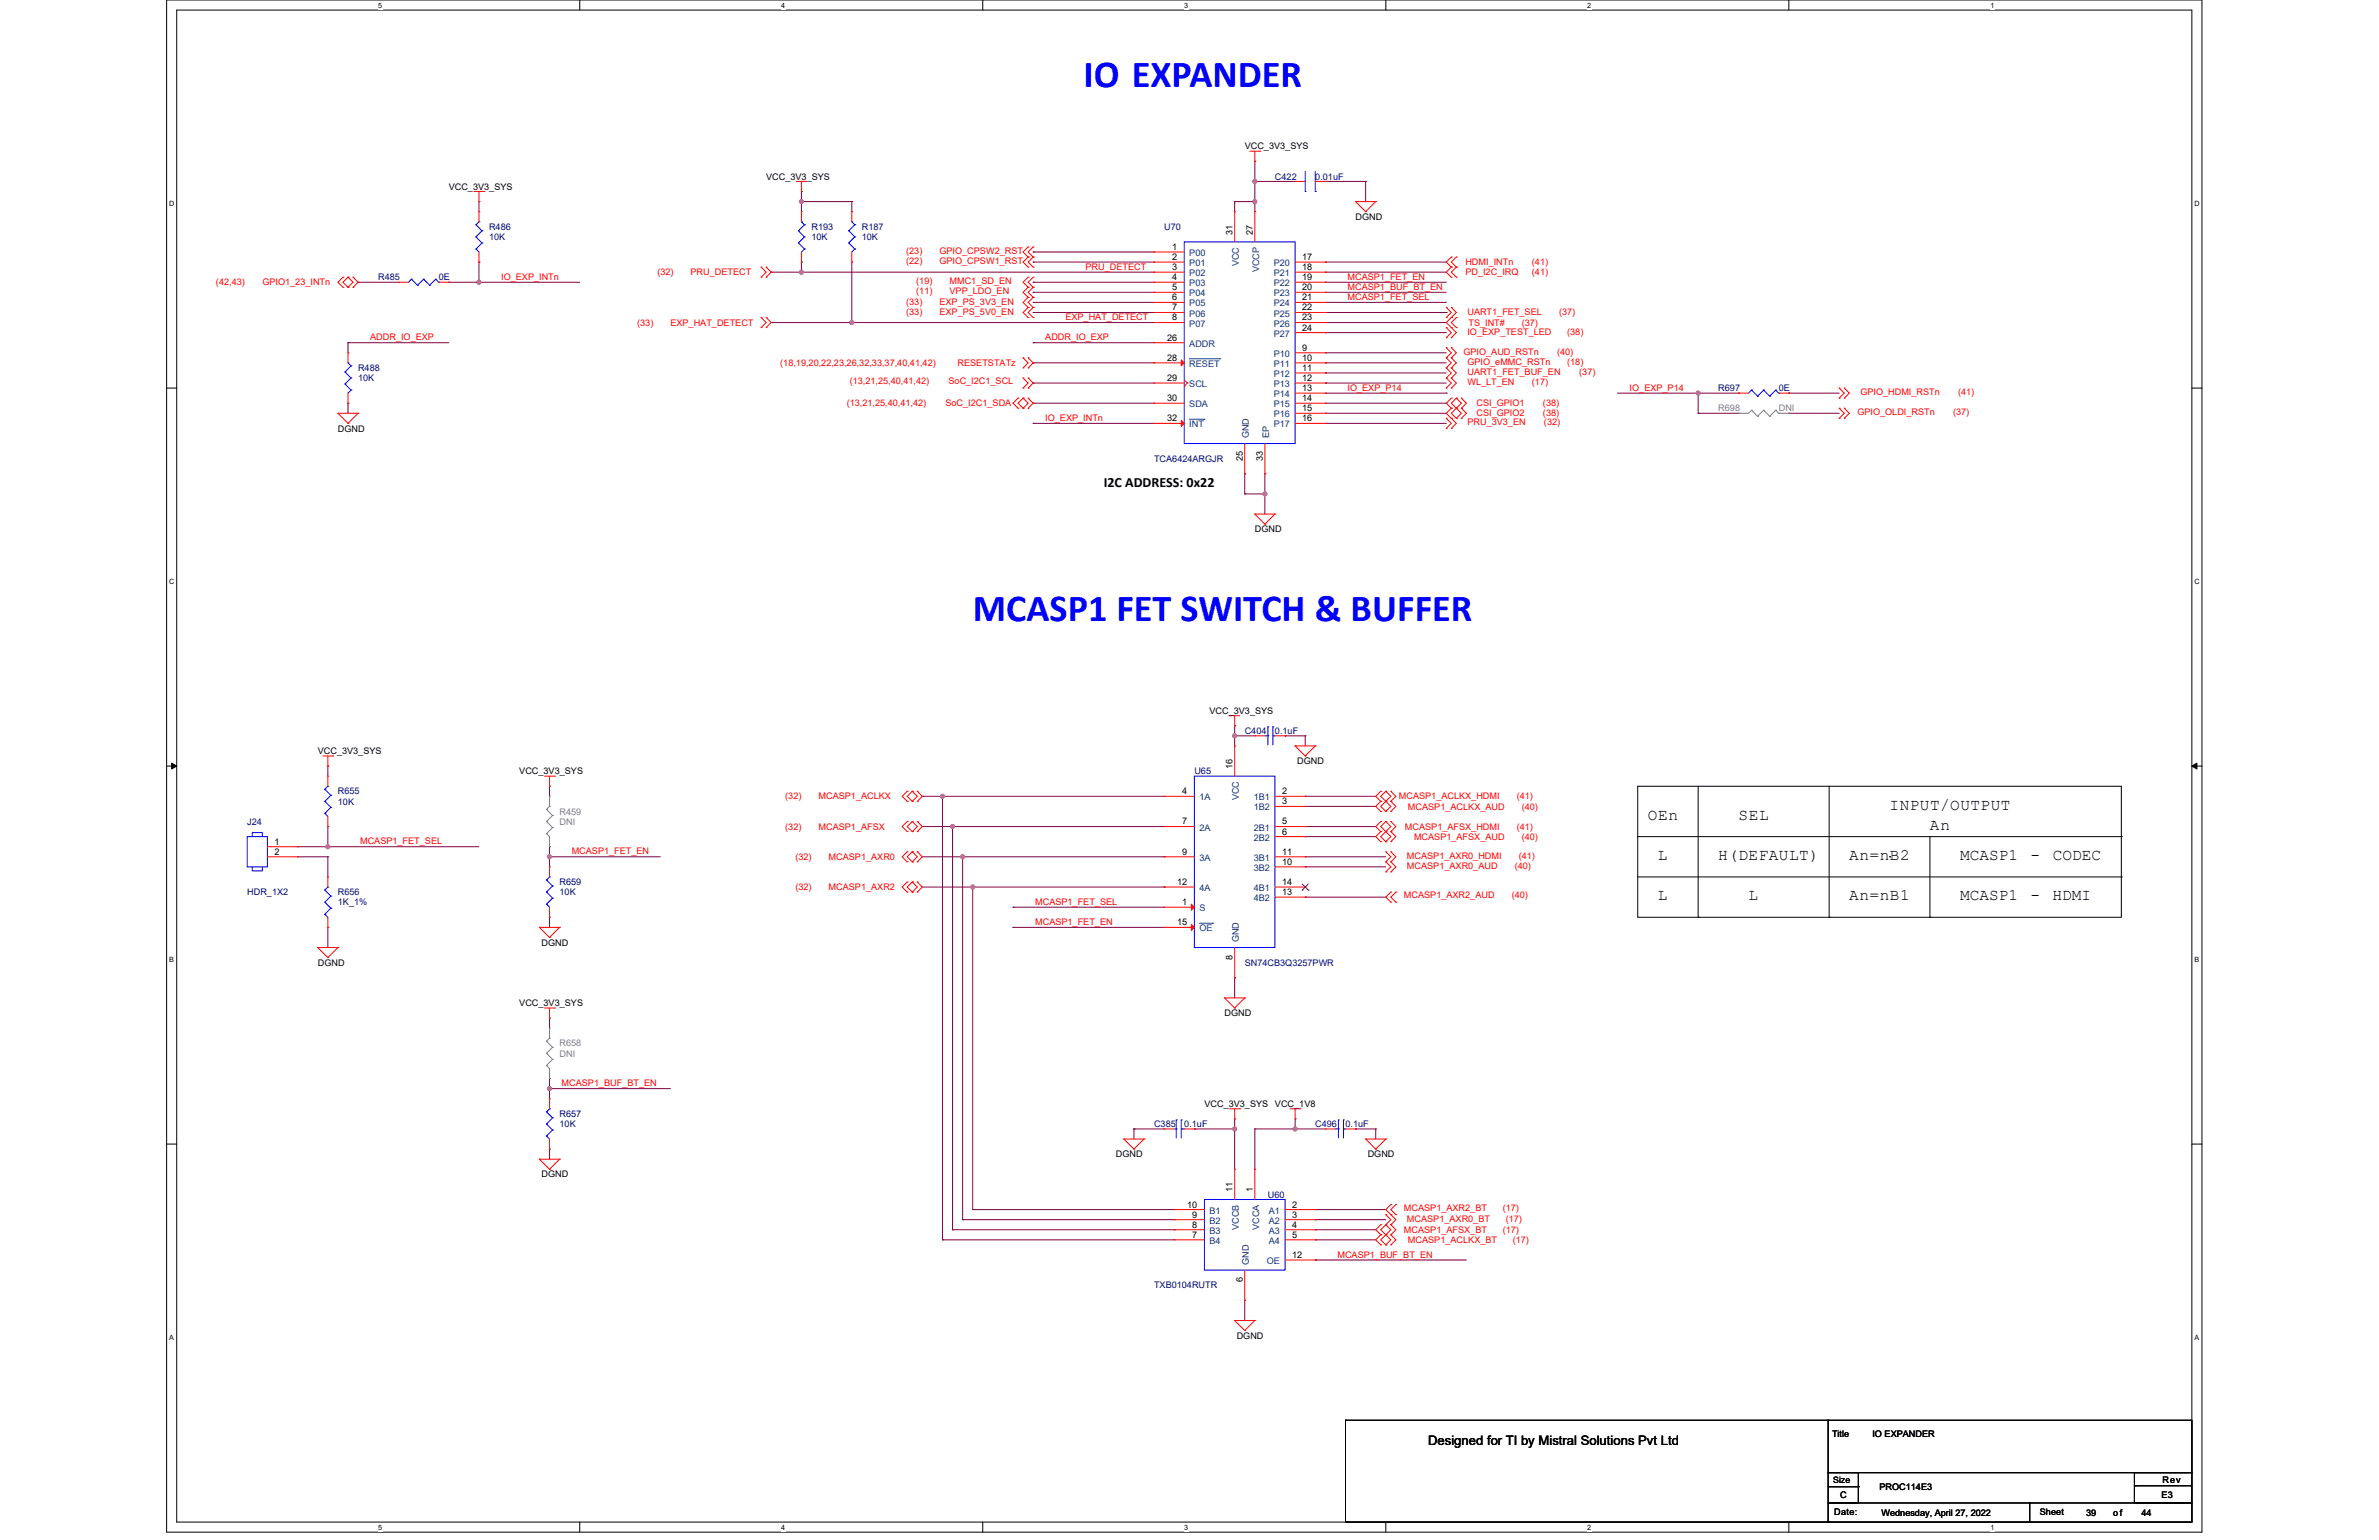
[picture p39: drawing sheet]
<svg xmlns="http://www.w3.org/2000/svg" width="432mm" height="279mm" viewBox="0 0 432 279" stroke-linecap="round" stroke-linejoin="round" font-family="sans-serif">
<defs><g id="words">
<g font-size="6.9" fill="#00f">
<text x="196.7" y="15.8">IO EXPANDER</text>
<text x="176.5" y="112.7">MCASP1 FET SWITCH &amp; BUFFER</text>
</g>
<g font-size="2.9">
<text x="299.1" y="148.7">OEn</text>
<text x="315.5" y="148.7">SEL</text>
<text x="343" y="146.9">INPUT/OUTPUT</text>
<text x="350.3" y="150.6">An</text>
<text x="300.9" y="156.1">L</text>
<text x="311.9" y="156.1">H(DEFAULT)</text>
<text x="335.7" y="156.1">An=nB2</text>
<text x="355.8" y="156.1">MCASP1</text>
<text x="368.6" y="156.1">-</text>
<text x="372.6" y="156.1">CODEC</text>
<text x="300.9" y="163.4">L</text>
<text x="317.4" y="163.4">L</text>
<text x="335.7" y="163.4">An=nB1</text>
<text x="355.8" y="163.4">MCASP1</text>
<text x="368.5" y="163.4">-</text>
<text x="372.5" y="163.4">HDMI</text>
</g>
<text font-size="2.6" x="200.3" y="88.4">I2C ADDRESS: 0x22</text>
<text font-size="2.4" x="259.2" y="262.2">Designed for TI by Mistral Solutions Pvt Ltd</text>
<g font-size="1.6">
<text x="225.9" y="27.1">VCC_3V3_SYS</text>
<text x="81.5" y="34.4">VCC_3V3_SYS</text>
<text x="139.1" y="32.6">VCC_3V3_SYS</text>
<text x="246" y="39.9">DGND</text>
<text x="212.8" y="45.3">1</text>
<text x="212.8" y="47.2">2</text>
<text x="223.7" y="42.6" transform="rotate(-90 223.7 42.6)">31</text>
<text x="227.4" y="42.6" transform="rotate(-90 227.4 42.6)">27</text>
<text x="236.4" y="47.2">17</text>
<text x="212.8" y="49">3</text>
<text x="212.8" y="50.8">4</text>
<text x="212.8" y="52.7">5</text>
<text x="236.4" y="49">18</text>
<text x="236.4" y="50.8">19</text>
<text x="236.4" y="52.7">20</text>
<text x="212.8" y="54.5">6</text>
<text x="212.8" y="56.3">7</text>
<text x="212.8" y="58.1">8</text>
<text x="236.4" y="54.5">21</text>
<text x="236.4" y="56.3">22</text>
<text x="236.4" y="58.1">23</text>
<text x="236.4" y="60">24</text>
<text x="211.8" y="61.8">26</text>
<text x="211.8" y="65.5">28</text>
<text x="236.4" y="63.6">9</text>
<text x="236.4" y="65.5">10</text>
<text x="211.8" y="69.1">29</text>
<text x="236.4" y="67.3">11</text>
<text x="236.4" y="69.1">12</text>
<text x="236.4" y="70.9">13</text>
<text x="211.8" y="72.8">30</text>
<text x="211.8" y="76.4">32</text>
<text x="236.4" y="72.8">14</text>
<text x="236.4" y="74.6">15</text>
<text x="236.4" y="76.4">16</text>
<text x="61.3" y="78.3">DGND</text>
<text x="225.6" y="83.6" transform="rotate(-90 225.6 83.6)">25</text>
<text x="229.2" y="83.6" transform="rotate(-90 229.2 83.6)">33</text>
<text x="227.8" y="96.6">DGND</text>
<text x="219.5" y="129.5">VCC_3V3_SYS</text>
<text x="57.7" y="136.8">VCC_3V3_SYS</text>
<text x="94.3" y="140.5">VCC_3V3_SYS</text>
<text x="223.7" y="139.5" transform="rotate(-90 223.7 139.5)">16</text>
<text x="235.4" y="138.6">DGND</text>
<text x="214.6" y="144.1">4</text>
<text x="214.6" y="149.6">7</text>
<text x="232.7" y="144.1">2</text>
<text x="232.7" y="145.9">3</text>
<text x="232.7" y="149.6">5</text>
<text x="49.8" y="153.2">1</text>
<text x="49.8" y="155.1">2</text>
<text x="214.6" y="155.1">9</text>
<text x="232.7" y="151.4">6</text>
<text x="232.7" y="155.1">11</text>
<text x="213.7" y="160.6">12</text>
<text x="232.7" y="156.9">10</text>
<text x="232.7" y="160.6">14</text>
<text x="213.7" y="167.9">15</text>
<text x="214.6" y="164.2">1</text>
<text x="232.7" y="162.4">13</text>
<text x="98.3" y="171.6">DGND</text>
<text x="57.7" y="175.2">DGND</text>
<text x="223.7" y="174.1" transform="rotate(-90 223.7 174.1)">8</text>
<text x="94.3" y="182.5">VCC_3V3_SYS</text>
<text x="222.3" y="184.4">DGND</text>
<text x="218.6" y="200.8">VCC_3V3_SYS</text>
<text x="231.4" y="200.8">VCC_1V8</text>
<text x="202.5" y="210">DGND</text>
<text x="248.2" y="210">DGND</text>
<text x="98.3" y="213.6">DGND</text>
<text x="215.5" y="219.1">10</text>
<text x="216.4" y="220.9">9</text>
<text x="223.7" y="216.3" transform="rotate(-90 223.7 216.3)">11</text>
<text x="227.4" y="216.3" transform="rotate(-90 227.4 216.3)">1</text>
<text x="234.5" y="219.1">2</text>
<text x="234.5" y="220.9">3</text>
<text x="216.4" y="222.7">8</text>
<text x="216.4" y="224.6">7</text>
<text x="234.5" y="222.7">4</text>
<text x="234.5" y="224.6">5</text>
<text x="225.6" y="232.6" transform="rotate(-90 225.6 232.6)">6</text>
<text x="234.5" y="228.2">12</text>
<text x="224.5" y="242.9">DGND</text>
<text x="332.5" y="260.6">Title</text>
<text x="339.9" y="260.6">IO EXPANDER</text>
<text x="332.7" y="269">Size</text>
<text x="392.5" y="269">Rev</text>
<text x="332.9" y="274.9">Date:</text>
<text x="334" y="271.8">C</text>
<text x="341.1" y="270.3">PROC114E3</text>
<text x="341.5" y="275.1">Wednesday, April 27, 2022</text>
<text x="370.2" y="274.9">Sheet</text>
<text x="378.6" y="275.1">39</text>
<text x="383.6" y="275.1">of</text>
<text x="388.7" y="275.1">44</text>
<text x="392.3" y="271.8">E3</text>
</g>
<g font-size="1.6" fill="#000080">
<text x="231.4" y="32.6">C422</text>
<text x="238.7" y="32.6">0.01uF</text>
<text x="88.8" y="41.7">R486</text>
<text x="147.3" y="41.7">R193</text>
<text x="156.4" y="41.7">R187</text>
<text x="211.3" y="41.7">U70</text>
<text x="88.8" y="43.5">10K</text>
<text x="147.3" y="43.5">10K</text>
<text x="156.4" y="43.5">10K</text>
<text x="68.6" y="50.9">R485</text>
<text x="79.6" y="50.9">0E</text>
<text x="65" y="67.3">R488</text>
<text x="65" y="69.2">10K</text>
<text x="311.9" y="71">R697</text>
<text x="322.9" y="71">0E</text>
<text x="209.5" y="83.8">TCA6424ARGJR</text>
<text x="225.9" y="133.2">C404</text>
<text x="231.4" y="133.2">0.1uF</text>
<text x="216.8" y="140.5">U65</text>
<text x="44.9" y="149.6">J24</text>
<text x="61.3" y="144.1">R655</text>
<text x="61.3" y="146">10K</text>
<text x="101.6" y="160.6">R659</text>
<text x="44.9" y="162.4">HDR_1X2</text>
<text x="61.3" y="162.4">R656</text>
<text x="61.3" y="164.2">1K_1%</text>
<text x="101.6" y="162.4">10K</text>
<text x="225.9" y="175.2">SN74CB3Q3257PWR</text>
<text x="101.6" y="202.7">R657</text>
<text x="101.6" y="204.5">10K</text>
<text x="209.5" y="204.5">C385</text>
<text x="215" y="204.5">0.1uF</text>
<text x="238.7" y="204.5">C496</text>
<text x="244.2" y="204.5">0.1uF</text>
<text x="230.1" y="217.3">U60</text>
<text x="209.5" y="233.7">TXB0104RUTR</text>
</g>
<g font-size="1.6" fill="#f00">
<text x="164.5" y="47.9">(22)</text>
<text x="164.5" y="46.1">(23)</text>
<text x="170.5" y="47.9">GPIO_CPSW1_RST</text>
<text x="170.5" y="46.1">GPIO_CPSW2_RST</text>
<text x="39.2" y="51.8">(42,43)</text>
<text x="47.6" y="51.8">GPIO1_23_INTn</text>
<text x="91" y="50.8">IO_EXP_INTn</text>
<text x="119.3" y="49.9">(32)</text>
<text x="125.3" y="49.9">PRU_DETECT</text>
<text x="166.3" y="51.6">(19)</text>
<text x="166.3" y="53.4">(11)</text>
<text x="172.3" y="51.6">MMC1_SD_EN</text>
<text x="172.3" y="53.4">VPP_LDO_EN</text>
<text x="197" y="48.9">PRU_DETECT</text>
<text x="244.6" y="50.8">MCASP1_FET_EN</text>
<text x="244.6" y="52.6">MCASP1_BUF_BT_EN</text>
<text x="266" y="48.1">HDMI_INTn</text>
<text x="266" y="49.9">PD_I2C_IRQ</text>
<text x="278" y="49.9">(41)</text>
<text x="278" y="48.1">(41)</text>
<text x="115.7" y="59.1">(33)</text>
<text x="121.7" y="59.1">EXP_HAT_DETECT</text>
<text x="164.5" y="55.3">(33)</text>
<text x="164.5" y="57.1">(33)</text>
<text x="170.5" y="55.3">EXP_PS_3V3_EN</text>
<text x="170.5" y="57.1">EXP_PS_5V0_EN</text>
<text x="193.4" y="58.1">EXP_HAT_DETECT</text>
<text x="244.6" y="54.4">MCASP1_FET_SEL</text>
<text x="266.3" y="57.1">UART1_FET_SEL</text>
<text x="266.5" y="59.1">TS_INT#</text>
<text x="276.2" y="59.1">(37)</text>
<text x="283" y="57.1">(37)</text>
<text x="67.2" y="61.7">ADDR_IO_EXP</text>
<text x="189.7" y="61.7">ADDR_IO_EXP</text>
<text x="265.6" y="64.4">GPIO_AUD_RSTn</text>
<text x="266.3" y="60.7">IO_EXP_TEST_LED</text>
<text x="282.6" y="64.4">(40)</text>
<text x="284.4" y="60.7">(38)</text>
<text x="141.6" y="66.4">(18,19,20,22,23,26,32,33,37,40,41,42)</text>
<text x="154.2" y="69.7">(13,21,25,40,41,42)</text>
<text x="172.2" y="69.7">SoC_I2C1_SCL</text>
<text x="173.8" y="66.4">RESETSTATz</text>
<text x="244.6" y="70.9">IO_EXP_P14</text>
<text x="266.3" y="68.1">UART1_FET_BUF_EN</text>
<text x="266.3" y="69.9">WL_LT_EN</text>
<text x="266.3" y="66.2">GPIO_eMMC_RSTn</text>
<text x="278" y="69.9">(17)</text>
<text x="284.4" y="66.2">(18)</text>
<text x="286.6" y="68.1">(37)</text>
<text x="295.8" y="70.9">IO_EXP_P14</text>
<text x="337.7" y="71.7">GPIO_HDMI_RSTn</text>
<text x="355.4" y="71.7">(41)</text>
<text x="153.7" y="73.7">(13,21,25,40,41,42)</text>
<text x="171.6" y="73.7">SoC_I2C1_SDA</text>
<text x="189.7" y="76.4">IO_EXP_INTn</text>
<text x="266.3" y="77.2">PRU_3V3_EN</text>
<text x="268" y="73.7">CSI_GPIO1</text>
<text x="268" y="75.6">CSI_GPIO2</text>
<text x="280.1" y="73.7">(38)</text>
<text x="280.1" y="75.6">(38)</text>
<text x="280.2" y="77.2">(32)</text>
<text x="337.1" y="75.4">GPIO_OLDI_RSTn</text>
<text x="354.5" y="75.4">(37)</text>
<text x="142.5" y="145">(32)</text>
<text x="148.6" y="145">MCASP1_ACLKX</text>
<text x="253.9" y="145">MCASP1_ACLKX_HDMI</text>
<text x="255.6" y="146.9">MCASP1_ACLKX_AUD</text>
<text x="275.3" y="145">(41)</text>
<text x="276.2" y="146.9">(40)</text>
<text x="65.4" y="153.2">MCASP1_FET_SEL</text>
<text x="103.8" y="155">MCASP1_FET_EN</text>
<text x="142.5" y="150.5">(32)</text>
<text x="148.6" y="150.5">MCASP1_AFSX</text>
<text x="255" y="150.5">MCASP1_AFSX_HDMI</text>
<text x="255.4" y="155.8">MCASP1_AXR0_HDMI</text>
<text x="256.6" y="152.4">MCASP1_AFSX_AUD</text>
<text x="275.3" y="150.5">(41)</text>
<text x="275.7" y="155.8">(41)</text>
<text x="276.2" y="152.4">(40)</text>
<text x="144.4" y="161.5">(32)</text>
<text x="144.4" y="156">(32)</text>
<text x="150.4" y="161.5">MCASP1_AXR2</text>
<text x="150.4" y="156">MCASP1_AXR0</text>
<text x="255.4" y="157.7">MCASP1_AXR0_AUD</text>
<text x="274.9" y="157.7">(40)</text>
<text x="187.9" y="167.8">MCASP1_FET_EN</text>
<text x="187.9" y="164.2">MCASP1_FET_SEL</text>
<text x="254.8" y="163">MCASP1_AXR2_AUD</text>
<text x="274.4" y="163">(40)</text>
<text x="101.9" y="197.1">MCASP1_BUF_BT_EN</text>
<text x="254.8" y="219.7">MCASP1_AXR2_BT</text>
<text x="255.4" y="221.7">MCASP1_AXR0_BT</text>
<text x="272.7" y="219.7">(17)</text>
<text x="273.3" y="221.7">(17)</text>
<text x="254.8" y="223.7">MCASP1_AFSX_BT</text>
<text x="255.6" y="225.5">MCASP1_ACLKX_BT</text>
<text x="272.7" y="223.7">(17)</text>
<text x="274.6" y="225.5">(17)</text>
<text x="242.8" y="228.2">MCASP1_BUF_BT_EN</text>
</g>
<g font-size="1.6" fill="#004080">
<text x="215.9" y="46.5">P00</text>
<text x="215.9" y="48.3">P01</text>
<text x="215.9" y="50.1">P02</text>
<text x="215.9" y="51.9">P03</text>
<text x="215.9" y="53.8">P04</text>
<text x="224.9" y="48.3" transform="rotate(-90 224.9 48.3)">VCC</text>
<text x="228.5" y="49.4" transform="rotate(-90 228.5 49.4)">VCCP</text>
<text x="231.2" y="48.3">P20</text>
<text x="231.2" y="50.1">P21</text>
<text x="231.2" y="51.9">P22</text>
<text x="231.2" y="53.8">P23</text>
<text x="215.9" y="55.6">P05</text>
<text x="215.9" y="57.4">P06</text>
<text x="215.9" y="59.3">P07</text>
<text x="231.2" y="55.6">P24</text>
<text x="231.2" y="57.4">P25</text>
<text x="231.2" y="59.3">P26</text>
<text x="215.9" y="62.9">ADDR</text>
<text x="231.2" y="61.1">P27</text>
<text x="231.2" y="64.8">P10</text>
<text x="215.9" y="66.6">RESET</text>
<text x="215.9" y="70.2">SCL</text>
<text x="231.2" y="66.6">P11</text>
<text x="231.2" y="68.4">P12</text>
<text x="231.2" y="70.2">P13</text>
<text x="215.9" y="73.9">SDA</text>
<text x="215.9" y="77.6">INT</text>
<text x="231.2" y="72.1">P14</text>
<text x="231.2" y="73.9">P15</text>
<text x="231.2" y="75.7">P16</text>
<text x="231.2" y="77.6">P17</text>
<text x="226.7" y="79.6" transform="rotate(-90 226.7 79.6)">GND</text>
<text x="230.3" y="79.6" transform="rotate(-90 230.3 79.6)">EP</text>
<text x="217.7" y="145.2">1A</text>
<text x="224.9" y="145.2" transform="rotate(-90 224.9 145.2)">VCC</text>
<text x="227.6" y="145.2">1B1</text>
<text x="227.6" y="147">1B2</text>
<text x="217.7" y="150.7">2A</text>
<text x="227.6" y="150.7">2B1</text>
<text x="227.6" y="152.5">2B2</text>
<text x="217.7" y="156.2">3A</text>
<text x="217.7" y="161.7">4A</text>
<text x="227.6" y="156.2">3B1</text>
<text x="227.6" y="158">3B2</text>
<text x="227.6" y="161.7">4B1</text>
<text x="217.7" y="165.3">S</text>
<text x="227.6" y="163.5">4B2</text>
<text x="217.7" y="169">OE</text>
<text x="224.9" y="171" transform="rotate(-90 224.9 171)">GND</text>
<text x="219.5" y="220.2">B1</text>
<text x="230.3" y="220.2">A1</text>
<text x="219.5" y="222">B2</text>
<text x="219.5" y="223.9">B3</text>
<text x="219.5" y="225.7">B4</text>
<text x="224.9" y="223.1" transform="rotate(-90 224.9 223.1)">VCCB</text>
<text x="228.5" y="223.1" transform="rotate(-90 228.5 223.1)">VCCA</text>
<text x="230.3" y="222">A2</text>
<text x="230.3" y="223.9">A3</text>
<text x="230.3" y="225.7">A4</text>
<text x="226.7" y="229.5" transform="rotate(-90 226.7 229.5)">GND</text>
<text x="229.9" y="229.3">OE</text>
</g>
<g font-size="1.6" fill="#808080">
<text x="311.9" y="74.6">R698</text>
<text x="322.9" y="74.6">DNI</text>
<text x="101.6" y="147.8">R459</text>
<text x="101.6" y="149.6">DNI</text>
<text x="101.6" y="189.9">R658</text>
<text x="101.6" y="191.7">DNI</text>
</g>
<g font-size="1.3">
<text x="68.6" y="1.4">5</text>
<text x="141.8" y="1.4">4</text>
<text x="215" y="1.4">3</text>
<text x="288.1" y="1.4">2</text>
<text x="361.3" y="1.4">1</text>
<text x="30.7" y="37.3">D</text>
<text x="398.3" y="37.3">D</text>
<text x="30.7" y="105.9">C</text>
<text x="398.3" y="105.9">C</text>
<text x="30.7" y="174.5">B</text>
<text x="398.3" y="174.5">B</text>
<text x="30.7" y="243">A</text>
<text x="398.3" y="243">A</text>
<text x="68.6" y="277.5">5</text>
<text x="141.8" y="277.5">4</text>
<text x="215" y="277.5">3</text>
<text x="288.1" y="277.5">2</text>
<text x="361.3" y="277.5">1</text>
</g>
</g></defs>
<path d="M30.2 0h369.5v278h-369.5zM32.1 1.8h365.7v274.3h-365.7z" fill="none" stroke="#000" stroke-width=".18"/>
<g fill="#fff">
<path d="M68.7 .2h.7v1.4h-.7z"/>
<path d="M68.7 276.3h.7v1.5h-.7z"/>
</g>
<path d="M105.2 0v1.8M105.2 276.1v1.9" fill="none" stroke="#000" stroke-width=".18"/>
<g fill="#fff">
<path d="M141.8 .2h.7v1.4h-.7z"/>
<path d="M141.8 276.3h.7v1.5h-.7z"/>
</g>
<path d="M178.4 0v1.8M178.4 276.1v1.9" fill="none" stroke="#000" stroke-width=".18"/>
<g fill="#fff">
<path d="M215 .2h.7v1.4h-.7z"/>
<path d="M215 276.3h.7v1.5h-.7z"/>
</g>
<path d="M251.5 0v1.8M251.5 276.1v1.9" fill="none" stroke="#000" stroke-width=".18"/>
<g fill="#fff">
<path d="M288.1 .2h.7v1.4h-.7z"/>
<path d="M288.1 276.3h.7v1.5h-.7z"/>
</g>
<path d="M324.7 0v1.8M324.7 276.1v1.9" fill="none" stroke="#000" stroke-width=".18"/>
<g fill="#fff">
<path d="M361.3 .2h.7v1.4h-.7z"/>
<path d="M361.3 276.3h.7v1.5h-.7z"/>
<path d="M30.7 36.1h1v1.5h-1z"/>
<path d="M398.3 36.1h.9v1.5h-.9z"/>
<path d="M30.7 104.7h1v1.5h-1z"/>
<path d="M398.3 104.7h.9v1.5h-.9z"/>
</g>
<path d="M30.2 70.4h1.9M397.8 70.4h1.9" fill="none" stroke="#000" stroke-width=".18"/>
<g fill="#fff">
<path d="M30.7 173.3h.9v1.4h-.9z"/>
<path d="M398.3 173.3h.9v1.4h-.9z"/>
</g>
<path d="M30.2 139h1.9M31.2 138.5l.9 .5-.9 .5zM397.8 139l.9-.5v1zM397.8 139h1.9" fill="none" stroke="#000" stroke-width=".18"/>
<path d="M31.2 138.5l.9 .5-.9 .5zM397.8 139l.9-.5v1z" fill="#000"/>
<g fill="#fff">
<path d="M30.7 241.9h.9v1.4h-.9z"/>
<path d="M398.3 241.9h.9v1.4h-.9z"/>
</g>
<g fill="none" stroke="#000" stroke-width=".18">
<path d="M297.2 142.6h87.8v23.8h-87.8zM297.2 159.1h87.8M297.2 151.8h87.8M308.2 142.6v23.8M332 142.6v23.8M343 155.4h.1M350.3 151.8v14.6M385 159.1h.1M385 151.8h.1M308.2 166.4h.1M332 166.4h.1M350.3 166.4h.1"/>
<path d="M30.2 207.6h1.9M397.8 207.6h1.9"/>
</g>
<path d="M227.8 32.9h.1M227.8 32.9v3.7" fill="none" stroke="#800040" stroke-width=".18"/>
<circle cx="227.8" cy="36.6" r=".37" fill="#f0f"/>
<circle cx="227.8" cy="36.6" r=".37" fill="none" stroke="#f0f" stroke-width=".18"/>
<circle cx="227.8" cy="32.9" r=".37" fill="#f0f"/>
<circle cx="227.8" cy="32.9" r=".37" fill="none" stroke="#f0f" stroke-width=".18"/>
<g fill="none" stroke="#800040" stroke-width=".18">
<path d="M86.9 36.6h.1M86.9 36.6v1.8M224.1 36.6h.1M224.1 36.6v1.8M224.1 36.6h3.7M227.8 29.3h.1M227.8 32.9h.1M227.8 36.6h.1M227.8 29.3v3.6M227.8 36.6v1.8M227.8 32.9h7.3M240.6 32.9h.1"/>
<path d="M240.6 32.9h7.3M247.9 32.9h.1M247.9 32.9v3.7M86.9 47.5h.1M86.9 47.5v3.7M187.5 56.7h.1M187.5 54.9h.1M187.5 56.7h22M187.5 54.9h22M63.2 62.2h.1M63.2 73.2h.1M63.2 62.2h18.3"/>
<path d="M63.2 73.2v1.8M187.5 69.5h.1M187.5 73.2h.1M187.5 69.5h22M187.5 73.2h22M225.9 86h.1M225.9 89.6h.1M225.9 86v3.6M225.9 89.6h3.7M229.6 89.6h.1M229.6 86h.1M229.6 86v7.3"/>
</g>
<circle cx="229.6" cy="89.6" r=".37" fill="#f0f"/>
<circle cx="229.6" cy="89.6" r=".37" fill="none" stroke="#f0f" stroke-width=".18"/>
<path d="M86.9 51.2h.1M86.9 51.2h18.3M63.2 62.2h.1M63.2 62.2v1.8M187.5 65.8h.1M187.5 62.2h.1M187.5 76.8h.1M187.5 65.8h22M187.5 62.2h22M187.5 76.8h22" fill="none" stroke="#800040" stroke-width=".18"/>
<circle cx="86.9" cy="51.2" r=".37" fill="#f0f"/>
<circle cx="86.9" cy="51.2" r=".37" fill="none" stroke="#f0f" stroke-width=".18"/>
<g fill="none" stroke="#800040" stroke-width=".18">
<path d="M187.5 51.2h.1M187.5 53h.1M187.5 51.2h22M187.5 53h22M240.6 47.5h.1M240.6 49.4h.1M240.6 47.5h21.9M240.6 49.4h21.9M240.6 75h.1M240.6 67.7h.1M240.6 69.5h.1M240.6 76.8h.1"/>
<path d="M240.6 75h21.9M240.6 67.7h21.9M240.6 69.5h21.9M240.6 76.8h21.9M224.1 131.7h.1M224.1 133.5h.1M224.1 131.7v3.6M224.1 133.5h3.7M233.2 133.5h.1M233.2 133.5h3.7M236.9 133.5h.1M236.9 133.5v1.8"/>
<path d="M167.4 144.5h.1M167.4 144.5h3.7M167.4 150h5.5M172.9 150h.1M224.1 177.4h.1M224.1 177.4v3.7M224.1 203h.1M224.1 203v1.8"/>
</g>
<circle cx="224.1" cy="133.5" r=".37" fill="#f0f"/>
<circle cx="224.1" cy="133.5" r=".37" fill="none" stroke="#f0f" stroke-width=".18"/>
<path d="M167.4 155.4h7.3M174.7 155.4h.1M167.4 160.9h9.1M176.5 160.9h.1M205.8 204.8h.1M205.8 204.8v1.9M224.1 204.8h.1M224.1 204.8v7.3" fill="none" stroke="#800040" stroke-width=".18"/>
<circle cx="224.1" cy="204.8" r=".37" fill="#f0f"/>
<circle cx="224.1" cy="204.8" r=".37" fill="none" stroke="#f0f" stroke-width=".18"/>
<g fill="none" stroke="#800040" stroke-width=".18">
<path d="M65 51.2h.1M65 51.2h7.3M81.5 51.2h.1M81.5 51.2h5.4M145.5 49.4h.1M145.5 49.4h64M187.5 47.5h.1M187.5 47.5h22M240.6 58.5h.1M240.6 58.5h21.9M216.8 204.8h.1M216.8 204.8h7.3"/>
<path d="M171.1 224.9h.1M171.1 224.9h42"/>
</g>
<circle cx="145.5" cy="49.4" r=".37" fill="#f0f"/>
<circle cx="145.5" cy="49.4" r=".37" fill="none" stroke="#f0f" stroke-width=".18"/>
<path d="M145.5 34.7h.1M145.5 34.7v1.9M140 49.4h.1M145.5 47.5h.1M145.5 47.5v1.9h-5.5" fill="none" stroke="#800040" stroke-width=".18"/>
<circle cx="145.5" cy="36.6" r=".37" fill="#f0f"/>
<circle cx="145.5" cy="36.6" r=".37" fill="none" stroke="#f0f" stroke-width=".18"/>
<path d="M154.6 58.5h.1M154.6 58.5h54.9M240.6 64h.1M240.6 64h21.9" fill="none" stroke="#800040" stroke-width=".18"/>
<circle cx="154.6" cy="58.5" r=".37" fill="#f0f"/>
<circle cx="154.6" cy="58.5" r=".37" fill="none" stroke="#f0f" stroke-width=".18"/>
<g fill="none" stroke="#800040" stroke-width=".18">
<path d="M145.5 36.6h.1M145.5 36.6h9.1M145.5 36.6v1.8M154.6 36.6h.1M154.6 36.6v1.8M140 58.5h.1M154.6 47.5h.1M154.6 47.5v11h-14.6M240.6 65.8h.1M240.6 60.4h.1M240.6 65.8h21.9M240.6 60.4h21.9"/>
<path d="M235.1 203h.1M235.1 204.8h.1M235.1 203v1.8M235.1 204.8h5.5"/>
</g>
<circle cx="235.1" cy="204.8" r=".37" fill="#f0f"/>
<circle cx="235.1" cy="204.8" r=".37" fill="none" stroke="#f0f" stroke-width=".18"/>
<g fill="none" stroke="#800040" stroke-width=".18">
<path d="M171.1 144.5h.1M171.1 144.5v80.4M205.8 204.8h.1M205.8 204.8h5.5M227.8 204.8h.1M227.8 204.8h7.3M227.8 204.8v7.3M235.1 204.8h.1M246 204.8h.1M246 204.8h3.7M249.7 204.8h.1M249.7 204.8v1.9"/>
<path d="M225.9 235.9h.1M225.9 235.9v3.7"/>
</g>
<circle cx="171.1" cy="144.5" r=".37" fill="#f0f"/>
<circle cx="171.1" cy="144.5" r=".37" fill="none" stroke="#f0f" stroke-width=".18"/>
<g fill="none" stroke="#800040" stroke-width=".18">
<path d="M240.6 51.2h.1M240.6 53h.1M240.6 51.2h21.9M240.6 53h21.9M59.5 139h.1M59.5 139v1.8M54 153.6h.1M54 155.4h.1M54 155.4h5.5M59.5 155.4h.1M59.5 150h.1M59.5 150v3.6h-5.5"/>
<path d="M59.5 155.4v3.7M171.1 144.5h.1M171.1 144.5h40.2M59.5 168.2h.1M59.5 168.2v3.7M183.9 168.2h.1M183.9 164.6h.1M183.9 168.2h27.4M183.9 164.6h27.4M99.7 197.5h.1M99.7 197.5v1.8M99.7 197.5h22"/>
<path d="M99.7 208.5h.1M99.7 208.5v1.8"/>
</g>
<circle cx="99.7" cy="197.5" r=".37" fill="#f0f"/>
<circle cx="99.7" cy="197.5" r=".37" fill="none" stroke="#f0f" stroke-width=".18"/>
<path d="M99.7 153.6h.1M99.7 142.6h.1M99.7 155.4h.1M99.7 142.6v1.9M99.7 153.6v1.8M99.7 155.4h20.2M99.7 166.4h.1M99.7 166.4v1.8M99.7 184.7h.1M99.7 195.7h.1M99.7 184.7v1.8M99.7 195.7v1.8" fill="none" stroke="#800040" stroke-width=".18"/>
<circle cx="99.7" cy="155.4" r=".37" fill="#f0f"/>
<circle cx="99.7" cy="155.4" r=".37" fill="none" stroke="#f0f" stroke-width=".18"/>
<g fill="none" stroke="#800040" stroke-width=".18">
<path d="M187.5 45.7h.1M187.5 45.7h22M240.6 54.9h.1M240.6 54.9h21.9M59.5 153.6h.1M59.5 153.6h27.4M99.7 155.4h.1M99.7 155.4v1.9M236.9 146.3h.1M236.9 151.8h.1M236.9 157.3h.1M236.9 144.5h.1"/>
<path d="M236.9 150h.1M236.9 155.4h.1M236.9 146.3h12.8M236.9 151.8h12.8M236.9 157.3h14.6M236.9 144.5h12.8M236.9 150h12.8M236.9 155.4h14.6M236.9 162.8h.1M236.9 162.8h14.6"/>
</g>
<circle cx="59.5" cy="153.6" r=".37" fill="#f0f"/>
<circle cx="59.5" cy="153.6" r=".37" fill="none" stroke="#f0f" stroke-width=".18"/>
<g fill="none" stroke="#800040" stroke-width=".18">
<path d="M240.6 56.7h21.9M262.5 56.7h.1M240.6 71.3h21.9M240.6 73.2h21.9M262.5 71.3h.1M262.5 73.2h.1M293.6 71.3h21.9M308.2 71.3h.1M308.2 75h.1M308.2 75h7.3M308.2 71.3v3.7M315.5 75h.1"/>
<path d="M315.5 71.3h.1M324.7 75h.1M324.7 71.3h.1M324.7 75h9.1M324.7 71.3h9.1M238.7 228.6h.1M238.7 228.6h27.5"/>
</g>
<circle cx="308.2" cy="71.3" r=".37" fill="#f0f"/>
<circle cx="308.2" cy="71.3" r=".37" fill="none" stroke="#f0f" stroke-width=".18"/>
<path d="M172.9 150v73.1M238.7 219.5h.1M238.7 219.5h12.8M172.9 223.1h.1M238.7 224.9h.1M238.7 223.1h.1M238.7 221.3h.1M238.7 224.9h11M238.7 223.1h11M238.7 221.3h12.8" fill="none" stroke="#800040" stroke-width=".18"/>
<circle cx="172.9" cy="150" r=".37" fill="#f0f"/>
<circle cx="172.9" cy="150" r=".37" fill="none" stroke="#f0f" stroke-width=".18"/>
<path d="M172.9 150h38.4M174.7 155.4v65.9M211.3 150h.1M172.9 223.1h40.2M174.7 221.3h.1M213.1 223.1h.1" fill="none" stroke="#800040" stroke-width=".18"/>
<circle cx="174.7" cy="155.4" r=".37" fill="#f0f"/>
<circle cx="174.7" cy="155.4" r=".37" fill="none" stroke="#f0f" stroke-width=".18"/>
<path d="M174.7 155.4h36.6M211.3 155.4h.1M176.5 160.9v58.6M176.5 219.5h.1M174.7 221.3h38.4M213.1 221.3h.1" fill="none" stroke="#800040" stroke-width=".18"/>
<circle cx="176.5" cy="160.9" r=".37" fill="#f0f"/>
<circle cx="176.5" cy="160.9" r=".37" fill="none" stroke="#f0f" stroke-width=".18"/>
<path d="M176.5 160.9h34.8M211.3 160.9h.1M176.5 219.5h36.6M213.1 219.5h.1" fill="none" stroke="#800040" stroke-width=".18"/>
<g fill="none" stroke="#f00" stroke-width=".18">
<path d="M86 34.7h1.9M86.9 36.6h.1M86.9 34.7v1.9M87.9 34.7h.1M144.5 32.9h.1M144.5 32.9h1.9M145.5 34.7h.1M145.5 32.9v1.8M154.6 38.4h.1M154.6 38.4v1.8M226.8 27.4h1.9M227.8 29.3h.1"/>
<path d="M227.8 27.4v1.9M228.7 27.4h.1M246 36.6h.1M246 36.6h3.7M246 36.6l1.9 1.8M247.9 38.4h.1M249.7 36.6h.1M249.7 36.6l-1.8 1.8M62.2 50.3h.1M62.2 52.1h.1M62.2 50.3l-.9 .9 .9 .9M63.2 52.1h.1"/>
<path d="M63.2 50.3h.1M63.2 50.3l.9 .9-.9 .9M63.2 50.3l-1 .9 1 .9M64.1 50.3h.1M64.1 52.1h.1M64.1 50.3l.9 .9-.9 .9M138.1 48.5h.1M138.1 50.3h.1M138.1 57.6h.1M138.1 59.4h.1M138.1 48.5l1 .9-1 .9M138.1 57.6l1 .9-1 .9"/>
<path d="M139.1 50.3h.1M139.1 48.5h.1M139.1 59.4h.1M139.1 57.6h.1M139.1 48.5l.9 .9-.9 .9M139.1 57.6l.9 .9-.9 .9M154.6 47.5h.1M154.6 45.7v1.8M186.6 50.3h.1M186.6 52.1h.1M186.6 53.9h.1M186.6 55.8h.1"/>
<path d="M186.6 57.6h.1M186.6 46.6h.1M186.6 48.5h.1M186.6 44.8h.1M186.6 50.3l-.9 .9 .9 .9M186.6 52.1l-.9 .9 .9 .9M186.6 53.9l-.9 1 .9 .9M186.6 55.8l-.9 .9 .9 .9M186.6 46.6l-.9 .9 .9 1M186.6 44.8l-.9 .9 .9 .9M187.5 50.3h.1M187.5 52.1h.1"/>
<path d="M187.5 53.9h.1M187.5 55.8h.1M187.5 57.6h.1M187.5 46.6h.1M187.5 48.5h.1M187.5 44.8h.1M187.5 50.3l-.9 .9 .9 .9M187.5 52.1l-.9 .9 .9 .9M187.5 53.9l-.9 1 .9 .9M187.5 55.8l-.9 .9 .9 .9M187.5 46.6l-.9 .9 .9 1M187.5 44.8l-.9 .9 .9 .9"/>
<path d="M262.5 59.4h.1M262.5 55.8h.1M262.5 57.6h.1M262.5 59.4l.9 1-.9 .9M262.5 55.8l.9 .9-.9 .9M263.4 48.5h.1M263.4 46.6h.1M263.4 59.4h.1M263.4 57.6h.1M263.4 55.8h.1M263.4 50.3h.1M263.4 55.8l.9 .9-1.8 1.8 1.8 1.9-.9 .9"/>
<path d="M263.4 46.6l-.9 .9 .9 1M263.4 48.5l-.9 .9 .9 .9M264.3 46.6h.1M264.3 48.5h.1M264.3 57.6h.1M264.3 59.4h.1M264.3 50.3h.1M264.3 46.6l-.9 .9 .9 1M264.3 57.6l-.9 .9 .9 .9M264.3 48.5l-.9 .9 .9 .9M61.3 75h.1M61.3 75h3.7"/>
<path d="M61.3 75l1.9 1.8M63.2 76.8h.1M65 75h.1M65 75l-1.8 1.8M184.8 72.2h.1M184.8 74.1h.1M184.8 72.2l-.9 1 .9 .9M185.7 64.9h.1M185.7 66.8h.1M185.7 74.1h.1M185.7 72.2h.1M185.7 68.6h.1"/>
<path d="M185.7 70.4h.1M185.7 64.9l.9 .9-.9 1M185.7 72.2l.9 1-.9 .9M185.7 72.2l-.9 1 .9 .9M185.7 68.6l.9 .9-.9 .9M186.6 66.8h.1M186.6 64.9h.1M186.6 72.2h.1M186.6 74.1h.1M186.6 70.4h.1M186.6 68.6h.1M186.6 64.9l.9 .9-.9 1"/>
<path d="M186.6 72.2l.9 1-.9 .9M186.6 68.6l.9 .9-.9 .9M262.5 66.8h.1M262.5 68.6h.1M262.5 70.4h.1M262.5 75.9h.1M262.5 77.7h.1M262.5 63.1h.1M262.5 64.9h.1M262.5 61.3h.1M262.5 75.9l.9 .9-.9 .9M262.5 66.8l.9 .9-.9 .9"/>
<path d="M262.5 68.6l.9 .9-.9 .9M262.5 63.1l.9 .9-.9 .9M262.5 64.9l.9 .9-.9 1M263.4 72.2h.1M263.4 74.1h.1M263.4 75.9h.1M263.4 66.8h.1M263.4 68.6h.1M263.4 70.4h.1M263.4 77.7h.1M263.4 63.1h.1M263.4 64.9h.1"/>
<path d="M263.4 61.3h.1M263.4 72.2l-.9 1 .9 .9M263.4 74.1l-.9 .9 1.8 1.8-.9 .9M263.4 66.8l.9 .9-.9 .9M263.4 68.6l.9 .9-.9 .9M263.4 63.1l.9 .9-.9 .9M263.4 64.9l.9 .9-.9 1M264.3 74.1h.1M264.3 72.2h.1M264.3 75.9h.1M264.3 72.2l-.9 1 1.8 1.8-.9 .9M264.3 72.2l.9 1-1.8 1.8 .9 .9"/>
<path d="M265.2 72.2h.1M265.2 74.1h.1M265.2 75.9h.1M265.2 72.2l1 1-1 .9M265.2 74.1l1 .9-1 .9M333.8 74.1h.1M333.8 75.9h.1M333.8 70.4h.1M333.8 72.2h.1M333.8 74.1l.9 .9-.9 .9M333.8 70.4l.9 .9-.9 .9M334.7 74.1h.1"/>
<path d="M334.7 75.9h.1M334.7 70.4h.1M334.7 72.2h.1M334.7 74.1l1 .9-1 .9M334.7 70.4l1 .9-1 .9M227.8 93.3h.1M227.8 93.3h3.6M227.8 93.3l1.8 1.8M229.6 95.1h.1M231.4 93.3h.1M231.4 93.3l-1.8 1.8M58.6 137.2h1.8"/>
<path d="M59.5 139h.1M59.5 137.2v1.8M60.4 137.2h.1M223.2 129.8h.1M223.2 129.8h1.8M224.1 131.7h.1M224.1 129.8v1.9M235.1 135.3h.1M235.1 135.3h3.6M235.1 135.3l1.8 1.9M236.9 137.2h.1M238.7 135.3h.1"/>
<path d="M238.7 135.3l-1.8 1.9M59.5 159.1h.1M59.5 159.1v1.8M98.8 140.8h1.9M99.7 142.6h.1M99.7 140.8v1.8M100.7 140.8h.1M164.7 149h.1M164.7 150.9h.1M164.7 143.6h.1M164.7 145.4h.1M164.7 154.5h.1"/>
<path d="M164.7 156.4h.1M164.7 149l-1 1 1 .9M164.7 143.6l-1 .9 1 .9M164.7 154.5l-1 .9 1 1M165.6 150.9h.1M165.6 149h.1M165.6 145.4h.1M165.6 143.6h.1M165.6 156.4h.1M165.6 154.5h.1M165.6 149l.9 1-.9 .9M165.6 149l-.9 1 .9 .9"/>
<path d="M165.6 143.6l.9 .9-.9 .9M165.6 143.6l-.9 .9 .9 .9M165.6 154.5l.9 .9-.9 1M165.6 154.5l-.9 .9 .9 1M166.5 149h.1M166.5 150.9h.1M166.5 143.6h.1M166.5 145.4h.1M166.5 154.5h.1M166.5 156.4h.1M166.5 143.6l.9 .9-.9 .9M166.5 149l.9 1-.9 .9"/>
<path d="M166.5 154.5l.9 .9-.9 1M250.6 150.9h.1M250.6 152.7h.1M250.6 145.4h.1M250.6 147.2h.1M250.6 143.6h.1M250.6 149h.1M250.6 149l-.9 1 .9 .9M250.6 150.9l-.9 .9 .9 .9M250.6 145.4l-.9 .9 .9 .9M250.6 143.6l-.9 .9 .9 .9M251.5 152.7h.1"/>
<path d="M251.5 150.9h.1M251.5 147.2h.1M251.5 145.4h.1M251.5 156.4h.1M251.5 158.2h.1M251.5 143.6h.1M251.5 149h.1M251.5 154.5h.1M251.5 149l.9 1-1.8 1.8 .9 .9M251.5 149l-.9 1 1.8 1.8-.9 .9M251.5 143.6l.9 .9-1.8 1.8 .9 .9M251.5 143.6l-.9 .9 1.8 1.8-.9 .9"/>
<path d="M251.5 156.4l.9 .9-.9 .9M251.5 154.5l.9 .9-.9 1M252.4 150.9h.1M252.4 152.7h.1M252.4 145.4h.1M252.4 147.2h.1M252.4 156.4h.1M252.4 158.2h.1M252.4 143.6h.1M252.4 149h.1M252.4 154.5h.1M252.4 154.5l1 .9-1 1"/>
<path d="M252.4 150.9l1 .9-1 .9M252.4 145.4l1 .9-1 .9M252.4 156.4l1 .9-1 .9M252.4 143.6l1 .9-1 .9M252.4 149l1 1-1 .9M57.7 171.9h.1M57.7 171.9h3.6M57.7 171.9l1.8 1.8M59.5 173.7h.1M59.5 168.2h.1M59.5 166.4v1.8M61.3 171.9h.1"/>
<path d="M61.3 171.9l-1.8 1.8M97.9 168.2h.1M97.9 168.2h3.7M97.9 168.2l1.8 1.9M99.7 170.1h.1M101.6 168.2h.1M101.6 168.2l-1.9 1.9M164.7 160h.1M164.7 161.8h.1M164.7 160l-1 .9 1 .9M165.6 161.8h.1M165.6 160h.1"/>
<path d="M165.6 160l.9 .9-.9 .9M165.6 160l-.9 .9 .9 .9M166.5 160h.1M166.5 161.8h.1M166.5 160l.9 .9-.9 .9M252.4 163.7h.1M252.4 161.8h.1M252.4 161.8l-.9 1 .9 .9M253.4 161.8h.1M253.4 163.7h.1M253.4 161.8l-1 1 1 .9M98.8 182.9h1.9"/>
<path d="M99.7 184.7h.1M99.7 182.9v1.8M100.7 182.9h.1M222.3 181.1h.1M222.3 181.1h3.6M222.3 181.1l1.8 1.8M224.1 182.9h.1M225.9 181.1h.1M225.9 181.1l-1.8 1.8M97.9 210.3h.1M97.9 210.3h3.7M97.9 210.3l1.8 1.8"/>
<path d="M99.7 212.1h.1M101.6 210.3h.1M101.6 210.3l-1.9 1.8M204 206.7h.1M204 206.7h3.6M204 206.7l1.8 1.8M205.8 208.5h.1M207.6 206.7h.1M207.6 206.7l-1.8 1.8M223.2 201.2h1.8M224.1 203h.1M224.1 201.2v1.8"/>
<path d="M225 201.2h.1M234.2 201.2h1.8M235.1 203h.1M235.1 201.2v1.8M236 201.2h.1M240.6 204.8h.1M240.6 204.8h1.8M244.2 204.8h1.8M246 204.8h.1M247.9 206.7h.1M247.9 206.7h3.6M247.9 206.7l1.8 1.8"/>
<path d="M249.7 208.5h.1M251.5 206.7h.1M251.5 206.7l-1.8 1.8M252.4 218.5h.1M252.4 218.5l-.9 1 .9 .9M253.4 218.5h.1M253.4 218.5l-1 1 1 .9M224.1 239.6h.1M224.1 239.6h3.7M224.1 239.6l1.8 1.8M227.8 239.6h.1M227.8 239.6l-1.9 1.8"/>
<path d="M250.6 222.2h.1M250.6 224h.1M250.6 225.9h.1M250.6 222.2l-.9 .9 .9 .9M250.6 224l-.9 .9 .9 1M251.5 224h.1M251.5 222.2h.1M251.5 225.9h.1M251.5 220.4h.1M251.5 220.4l.9 .9-1.8 1.8 1.8 1.8-.9 1M251.5 222.2l.9 .9-1.8 1.8 .9 1M252.4 220.4h.1"/>
<path d="M252.4 222.2h.1M252.4 224h.1M252.4 225.9h.1M252.4 222.2l1 .9-1 .9M252.4 220.4l1 .9-1 .9M252.4 224l1 .9-1 1M253.4 220.4h.1M225.9 241.4h.1"/>
</g>
<g fill="none" stroke="#000" stroke-width=".18">
<path d="M244.2 257.7h.1M244.2 257.7h87.8M244.2 257.7v18.4M331.8 257.7h66v9.5h-66zM244.2 276.1h.1M244.4 276.1h.1M244.4 276.1h87.8M331.8 267.2h5.5v5.5h-5.5zM331.8 272.7h36.6v3.4h-36.6zM331.8 269.7h5.5M337.3 269.7h.1M368.4 272.7h29.4v3.4h-29.4z"/>
<path d="M387.4 267.2h10.4v5.5h-10.4zM387.6 269.6h.1M387.6 269.6h10.2"/>
</g>
<g fill="none" stroke="#00f" stroke-width=".18">
<path d="M154.1 44.1h.1M154.1 41.9h.1M154.1 44.1l1 1.1M154.1 41.9l1 1.1M154.6 40.2h.1M154.6 40.2l.5 .6M155.1 45.2h.1M155.1 43h.1M155.1 40.8h.1M155.1 45.2l-.5 .5M155.1 43l-1 1.1M155.1 40.8l-1 1.1"/>
<path d="M216.8 140.8h14.6v31.1h-14.6zM59 165.9h.1M59 163.7h.1M59 161.5h.1M59 165.9l.5 .5M59 163.7l1.1 1.1M59 161.5l1.1 1.1M59.5 160.9h.1M59.5 160.9l-.5 .6M60.1 164.8h.1M60.1 162.6h.1M60.1 164.8l-1.1 1.1"/>
<path d="M60.1 162.6l-1.1 1.1M242.4 204.8h.5M242.9 203.2h.1M242.9 204.8h.1M242.9 203.2v3.3M243.8 204.8h.1M243.8 203.2h.1M243.8 204.8h.4M243.8 203.2v3.3"/>
</g>
<path d="M216.2 164l.6 .6-.6 .5z" fill="#f00"/>
<g fill="none" stroke="#f00" stroke-width=".18">
<path d="M211.3 144.5h.1M211.3 150h.1M211.3 155.4h.1M211.3 144.5h5.5M211.3 150h5.5M211.3 155.4h5.5M211.3 164.6h.1M211.3 160.9h.1M211.3 164.6h5.5M211.3 160.9h5.5M216.2 164l.6 .6-.6 .5zM224.1 177.4h.1"/>
<path d="M224.1 171.9v5.5"/>
</g>
<path d="M216.2 167.7l.6 .5-.6 .6z" fill="#f00"/>
<g fill="none" stroke="#f00" stroke-width=".18">
<path d="M86.9 38.4h.1M86.9 38.4v1.8M145.5 38.4h.1M145.5 38.4v1.8M227.8 38.4h.1M227.8 38.4v5.5M86.9 47.5h.1M86.9 45.7v1.8M145.5 47.5h.1M145.5 45.7v1.8M209.5 45.7h.1M209.5 47.5h.1"/>
<path d="M209.5 49.4h.1M209.5 51.2h.1M209.5 53h.1M209.5 54.9h.1M209.5 56.7h.1M209.5 58.5h.1M209.5 45.7h5.5M209.5 47.5h5.5M209.5 49.4h5.5M209.5 51.2h5.5M209.5 53h5.5M209.5 54.9h5.5"/>
<path d="M209.5 56.7h5.5M209.5 58.5h5.5M235.1 47.5h5.5M235.1 49.4h5.5M235.1 51.2h5.5M235.1 53h5.5M235.1 54.9h5.5M235.1 56.7h5.5M235.1 58.5h5.5M240.6 47.5h.1M240.6 49.4h.1M240.6 51.2h.1"/>
<path d="M240.6 53h.1M240.6 54.9h.1M240.6 56.7h.1M240.6 58.5h.1M63.2 73.2h.1M63.2 64h.1M63.2 64v1.8M63.2 71.3v1.9M209.5 62.2h.1M209.5 62.2h5.5M235.1 60.4h5.5M240.6 60.4h.1"/>
<path d="M225.9 86h.1M225.9 80.5v5.5M224.1 135.3h.1M224.1 135.3v5.5M227.8 133.5h.1M227.8 133.5h1.8M231.4 133.5h1.8M233.2 133.5h.1M48.5 155.4h5.5M48.5 153.6h5.5M54 153.6h.1M54 155.4h.1"/>
<path d="M231.4 144.5h5.5M231.4 146.3h5.5M231.4 150h5.5M231.4 151.8h5.5M231.4 155.4h5.5M231.4 157.3h5.5M236.9 144.5h.1M236.9 146.3h.1M236.9 150h.1M236.9 151.8h.1M236.9 155.4h.1M236.9 157.3h.1"/>
<path d="M211.3 168.2h.1M211.3 168.2h5.5M216.2 167.7l.6 .5-.6 .6zM231.4 160.9h5.5M231.4 162.8h5.5M236.9 160.9h.1M236.9 162.8h.1M99.7 199.3h.1M99.7 199.3v1.9M99.7 208.5h.1M99.7 206.7v1.8"/>
</g>
<path d="M217.7 167.5h2.4M220.1 167.5h.1" fill="none" stroke="#004080" stroke-width=".18"/>
<path d="M236.3 161.5h.1M236.4 160.4l1.1 1.1M237.4 160.4l-1.1 1.1M237.5 161.5h.1" fill="none" stroke="#804000" stroke-width=".18"/>
<g fill="none" stroke="#00f" stroke-width=".18">
<path d="M86.4 45.2h.1M86.4 43h.1M86.4 40.8h.1M86.4 45.2l.5 .5M86.4 43l1.1 1.1M86.4 40.8l1.1 1.1M86.9 40.2h.1M86.9 40.2l-.5 .6M87.5 44.1h.1M87.5 41.9h.1M87.5 44.1l-1.1 1.1M87.5 41.9l-1.1 1.1"/>
<path d="M144.9 44.1h.1M144.9 41.9h.1M144.9 44.1l1.1 1.1M144.9 41.9l1.1 1.1M145.5 40.2h.1M145.5 40.2l.5 .6M146 45.2h.1M146 43h.1M146 40.8h.1M146 45.2l-.5 .5M146 43l-1.1 1.1M146 40.8l-1.1 1.1"/>
<path d="M215 43.9h20.1v36.6h-20.1zM62.6 69.7h.1M62.6 67.5h.1M62.6 69.7l1.1 1.1M62.6 67.5l1.1 1.1M63.2 65.8h.1M63.2 65.8l.5 .6M63.7 70.8h.1M63.7 68.6h.1M63.7 66.4h.1M63.7 70.8l-.5 .5M63.7 68.6l-1.1 1.1"/>
<path d="M63.7 66.4l-1.1 1.1M229.6 133.5h.5M230.1 131.9h.1M230.1 133.5h.1M230.1 131.9v3.2M231 133.5h.1M231 131.9h.1M231 133.5h.4M231 131.9v3.2M44.9 151.8h3.6v5.5h-3.6zM45.8 151.8v-.7h1.8v.7M45.8 157.3v.7h1.8v-.7"/>
<path d="M99.2 206.1h.1M99.2 203.9h.1M99.2 201.7h.1M99.2 206.1l.5 .6M99.2 203.9l1.1 1.1M99.2 201.7l1.1 1.1M99.7 201.2h.1M99.7 201.2l-.5 .5M100.3 205h.1M100.3 202.8h.1M100.3 205l-1.1 1.1M100.3 202.8l-1.1 1.1"/>
</g>
<g fill="none" stroke="#808080" stroke-width=".18">
<path d="M315.5 75h.1M317.9 74.4h.1M317.9 74.4l-.5 .6h-1.9M317.9 74.4l1.1 1.1M319 75.5h.1M320.1 74.4h.1M320.1 74.4l-1.1 1.1M320.1 74.4l1.1 1.1M321.2 75.5h.1M322.3 74.4h.1M322.3 74.4l-1.1 1.1M322.3 74.4l.6 .6"/>
<path d="M322.9 75h.1M322.9 75h1.8M324.7 75h.1M99.2 151.2h.1M99.2 149h.1M99.2 146.9h.1M99.2 151.2l.5 .6v1.8M99.2 149l1.1 1.1M99.2 146.9l1.1 1M99.7 146.3h.1M99.7 153.6h.1M99.7 144.5h.1"/>
<path d="M99.7 146.3l-.5 .6M99.7 144.5v1.8M100.3 150.1h.1M100.3 147.9h.1M100.3 150.1l-1.1 1.1M100.3 147.9l-1.1 1.1"/>
</g>
<path d="M214.4 65.3l.6 .5-.6 .6z" fill="#f00"/>
<g fill="none" stroke="#f00" stroke-width=".18">
<path d="M224.1 38.4h.1M224.1 38.4v5.5M209.5 65.8h.1M209.5 69.5h.1M209.5 73.2h.1M209.5 65.8h5.5M209.5 69.5h5.5M209.5 73.2h5.5M214.4 65.3l.6 .5-.6 .6zM215 70h.1M215 68.9l.5 .6M215.5 69.5h.1"/>
<path d="M215.5 69.5l-.5 .5"/>
</g>
<path d="M215.9 65.1h5.5M221.4 65.1h.1" fill="none" stroke="#004080" stroke-width=".18"/>
<path d="M214.4 76.3l.6 .5-.6 .6z" fill="#f00"/>
<g fill="none" stroke="#f00" stroke-width=".18">
<path d="M235.1 32.9h.1M235.1 32.9h1.8M238.7 32.9h1.9M240.6 32.9h.1M72.3 51.2h.1M72.3 51.2h1.8M79.6 51.2h1.9M81.5 51.2h.1M209.5 76.8h.1M209.5 76.8h5.5M214.4 76.3l.6 .5-.6 .6zM235.1 76.8h5.5"/>
<path d="M235.1 64h5.5M235.1 65.8h5.5M235.1 67.7h5.5M235.1 69.5h5.5M235.1 71.3h5.5M235.1 73.2h5.5M235.1 75h5.5M240.6 64h.1M240.6 65.8h.1M240.6 67.7h.1M240.6 69.5h.1M240.6 71.3h.1"/>
<path d="M240.6 73.2h.1M240.6 75h.1M240.6 76.8h.1M315.5 71.3h.1M315.5 71.3h1.9M322.9 71.3h1.8M324.7 71.3h.1M229.6 86h.1M229.6 80.5v5.5M59.5 150h.1M59.5 140.8h.1M59.5 140.8v1.8"/>
<path d="M59.5 148.1v1.9M99.7 157.3h.1M99.7 157.3v1.8M99.7 166.4h.1M99.7 164.6v1.8M211.3 204.8h.1M211.3 204.8h1.8M213.1 219.5h.1M213.1 219.5h5.5M215 204.8h1.8M216.8 204.8h.1M224.1 212.1h.1"/>
<path d="M224.1 212.1v5.5M227.8 212.1h.1M227.8 212.1v5.5M233.2 219.5h5.5M238.7 219.5h.1M213.1 221.3h.1M213.1 223.1h.1M213.1 224.9h.1M213.1 221.3h5.5M213.1 223.1h5.5M213.1 224.9h5.5M225.9 235.9h.1"/>
<path d="M225.9 230.4v5.5M233.2 228.6h5.5M233.2 221.3h5.5M233.2 223.1h5.5M233.2 224.9h5.5M238.7 228.6h.1M238.7 221.3h.1M238.7 223.1h.1M238.7 224.9h.1"/>
</g>
<path d="M215.9 76.1h2.6M218.5 76.1h.1" fill="none" stroke="#004080" stroke-width=".18"/>
<g fill="none" stroke="#00f" stroke-width=".18">
<path d="M236.9 34.7h.1M236.9 31.1v3.6M238.7 34.7h.1M238.7 31.1v3.6M74.7 50.7h.1M74.7 50.7l-.6 .5M74.7 50.7l1.1 1.1M75.8 51.8h.1M76.9 50.7h.1M76.9 50.7l-1.1 1.1M76.9 50.7l1.1 1.1M78 51.8h.1"/>
<path d="M79.1 50.7h.1M79.1 50.7l-1.1 1.1M79.1 50.7l.5 .5M79.6 51.2h.1M317.9 70.8h.1M317.9 70.8l-.5 .5M317.9 70.8l1.1 1.1M319 71.9h.1M320.1 70.8h.1M320.1 70.8l-1.1 1.1M320.1 70.8l1.1 1.1M321.2 71.9h.1"/>
<path d="M322.3 70.8h.1M322.3 70.8l-1.1 1.1M322.3 70.8l.6 .5M322.9 71.3h.1M59 147.6h.1M59 145.4h.1M59 143.2h.1M59 147.6l.5 .5M59 145.4l1.1 1.1M59 143.2l1.1 1.1M59.5 142.6h.1M59.5 142.6l-.5 .6"/>
<path d="M60.1 146.5h.1M60.1 144.3h.1M60.1 146.5l-1.1 1.1M60.1 144.3l-1.1 1.1M99.2 159.7h.1M99.2 159.7l1.1 1.1M99.7 159.1h.1M99.7 159.1l-.5 .6M99.2 164h.1M99.2 161.8h.1M99.2 164l.5 .6M99.2 161.8l1.1 1.1"/>
<path d="M100.3 162.9h.1M100.3 160.8h.1M100.3 162.9l-1.1 1.1M100.3 160.8l-1.1 1M213.1 204.8h.4M213.5 204.8h.1M213.5 203.2h.1M213.5 203.2v3.3M214.4 203.2h.1M214.4 204.8h.1M214.4 204.8h.6M214.4 203.2v3.3"/>
<path d="M218.6 217.6h14.6v12.8h-14.6z"/>
</g>
<g fill="none" stroke="#808080" stroke-width=".18">
<path d="M99.2 193.3h.1M99.2 191.1h.1M99.2 188.9h.1M99.2 193.3l.5 .6v1.8M99.2 191.1l1.1 1.1M99.2 188.9l1.1 1.1M99.7 188.4h.1M99.7 195.7h.1M99.7 186.5h.1M99.7 188.4l-.5 .5M99.7 186.5v1.9M100.3 192.2h.1"/>
<path d="M100.3 190h.1M100.3 192.2l-1.1 1.1M100.3 190l-1.1 1.1"/>
</g>
<circle cx="227.8" cy="36.6" r=".37" fill="#f0f"/>
<circle cx="227.8" cy="36.6" r=".37" fill="none" stroke="#f0f" stroke-width=".18"/>
<circle cx="227.8" cy="32.9" r=".37" fill="#f0f"/>
<circle cx="227.8" cy="32.9" r=".37" fill="none" stroke="#f0f" stroke-width=".18"/>
<circle cx="229.6" cy="89.6" r=".37" fill="#f0f"/>
<circle cx="229.6" cy="89.6" r=".37" fill="none" stroke="#f0f" stroke-width=".18"/>
<circle cx="86.9" cy="51.2" r=".37" fill="#f0f"/>
<circle cx="86.9" cy="51.2" r=".37" fill="none" stroke="#f0f" stroke-width=".18"/>
<circle cx="224.1" cy="133.5" r=".37" fill="#f0f"/>
<circle cx="224.1" cy="133.5" r=".37" fill="none" stroke="#f0f" stroke-width=".18"/>
<circle cx="224.1" cy="204.8" r=".37" fill="#f0f"/>
<circle cx="224.1" cy="204.8" r=".37" fill="none" stroke="#f0f" stroke-width=".18"/>
<circle cx="145.5" cy="49.4" r=".37" fill="#f0f"/>
<circle cx="145.5" cy="49.4" r=".37" fill="none" stroke="#f0f" stroke-width=".18"/>
<circle cx="145.5" cy="36.6" r=".37" fill="#f0f"/>
<circle cx="145.5" cy="36.6" r=".37" fill="none" stroke="#f0f" stroke-width=".18"/>
<circle cx="154.6" cy="58.5" r=".37" fill="#f0f"/>
<circle cx="154.6" cy="58.5" r=".37" fill="none" stroke="#f0f" stroke-width=".18"/>
<circle cx="235.1" cy="204.8" r=".37" fill="#f0f"/>
<circle cx="235.1" cy="204.8" r=".37" fill="none" stroke="#f0f" stroke-width=".18"/>
<circle cx="171.1" cy="144.5" r=".37" fill="#f0f"/>
<circle cx="171.1" cy="144.5" r=".37" fill="none" stroke="#f0f" stroke-width=".18"/>
<circle cx="99.7" cy="197.5" r=".37" fill="#f0f"/>
<circle cx="99.7" cy="197.5" r=".37" fill="none" stroke="#f0f" stroke-width=".18"/>
<circle cx="99.7" cy="155.4" r=".37" fill="#f0f"/>
<circle cx="99.7" cy="155.4" r=".37" fill="none" stroke="#f0f" stroke-width=".18"/>
<circle cx="59.5" cy="153.6" r=".37" fill="#f0f"/>
<circle cx="59.5" cy="153.6" r=".37" fill="none" stroke="#f0f" stroke-width=".18"/>
<circle cx="308.2" cy="71.3" r=".37" fill="#f0f"/>
<circle cx="308.2" cy="71.3" r=".37" fill="none" stroke="#f0f" stroke-width=".18"/>
<circle cx="172.9" cy="150" r=".37" fill="#f0f"/>
<circle cx="172.9" cy="150" r=".37" fill="none" stroke="#f0f" stroke-width=".18"/>
<circle cx="174.7" cy="155.4" r=".37" fill="#f0f"/>
<circle cx="174.7" cy="155.4" r=".37" fill="none" stroke="#f0f" stroke-width=".18"/>
<circle cx="176.5" cy="160.9" r=".37" fill="#f0f"/>
<circle cx="176.5" cy="160.9" r=".37" fill="none" stroke="#f0f" stroke-width=".18"/>
<use href="#words"/>
</svg>
